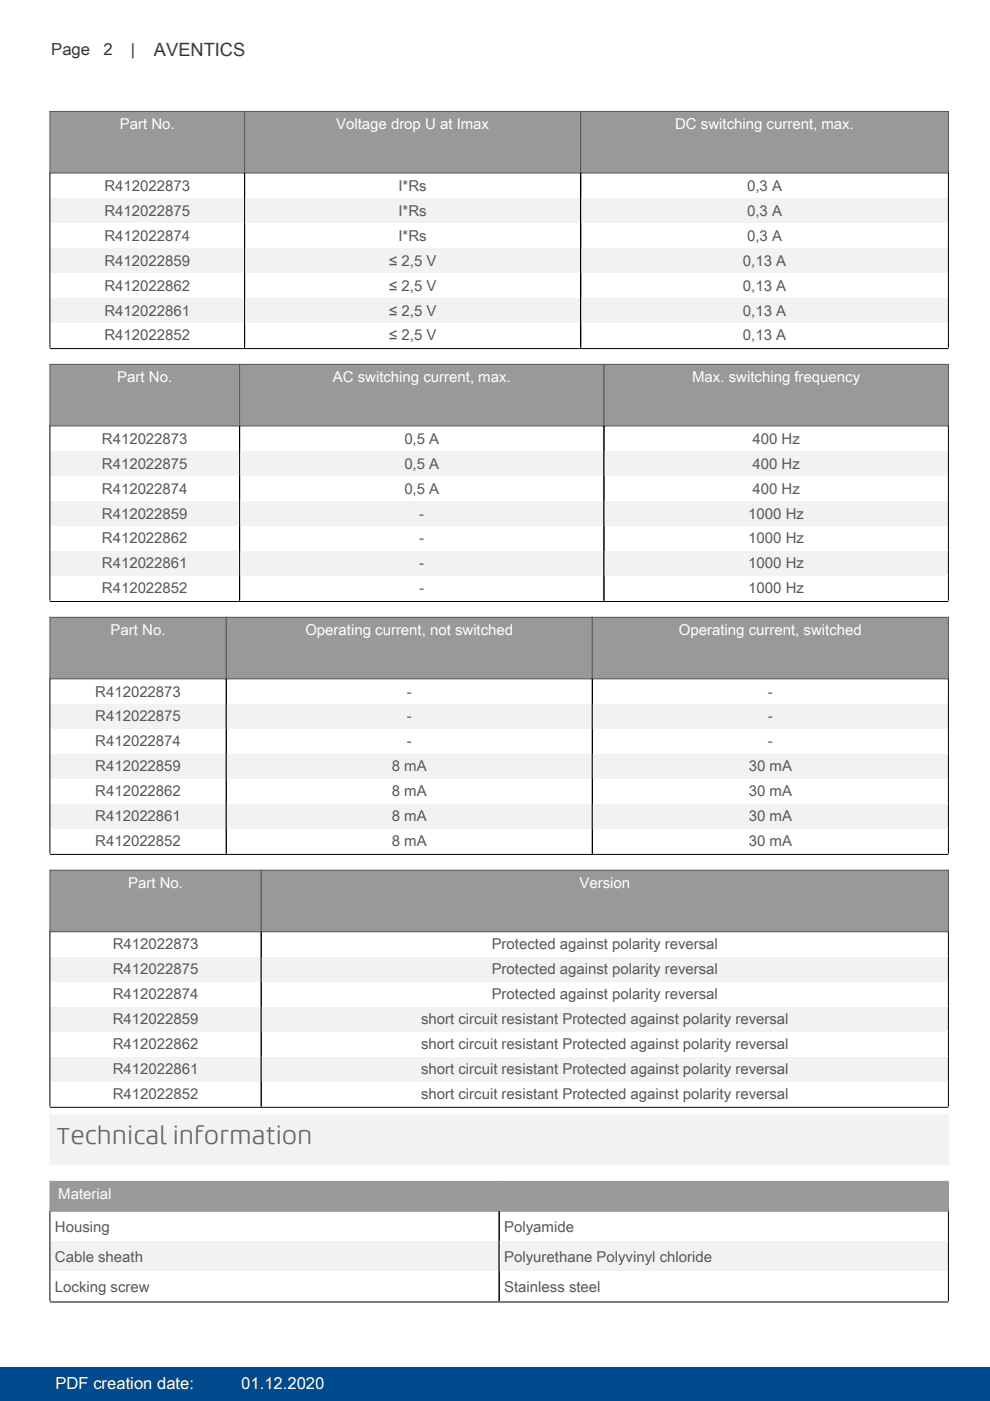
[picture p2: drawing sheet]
<svg xmlns="http://www.w3.org/2000/svg" width="210mm" height="297mm" viewBox="0 0 210 297" stroke-linecap="round" stroke-linejoin="round" font-family="sans-serif">
<defs><g id="words">
<text font-size="4.9" fill="#666" x="12" y="242.5">Technical information</text>
<text font-size="3.9" fill="#30373f" x="32.6" y="11.8">AVENTICS</text>
<g font-size="3.5" fill="#30373f">
<text x="10.9" y="11.6">Page</text>
<text x="21.9" y="11.6">2</text>
<text x="27.8" y="11.6">|</text>
</g>
<g font-size="3.5" fill="#fff">
<text x="11.8" y="294.6">PDF creation date:</text>
<text x="51.1" y="294.6">01.12.2020</text>
</g>
<g font-size="3.2" fill="#fff">
<text x="25.4" y="27.4">Part No.</text>
<text x="71.3" y="27.4">Voltage drop U at Imax</text>
<text x="143.1" y="27.4">DC switching current, max.</text>
<text x="24.9" y="81">Part No.</text>
<text x="70.6" y="81">AC switching current, max.</text>
<text x="146.8" y="81">Max. switching frequency</text>
<text x="23.5" y="134.6">Part No.</text>
<text x="64.7" y="134.6">Operating current, not switched</text>
<text x="143.9" y="134.6">Operating current, switched</text>
<text x="27.2" y="188.2">Part No.</text>
<text x="122.9" y="188.2">Version</text>
<text x="12.3" y="254.2">Material</text>
</g>
<g font-size="3.2" fill="#585858">
<text x="22.1" y="40.4">R412022873</text>
<text x="84.5" y="40.4">I*Rs</text>
<text x="158.4" y="40.4">0,3 A</text>
<text x="22.1" y="45.7">R412022875</text>
<text x="84.5" y="45.7">I*Rs</text>
<text x="158.4" y="45.7">0,3 A</text>
<text x="22.1" y="51">R412022874</text>
<text x="84.5" y="51">I*Rs</text>
<text x="158.4" y="51">0,3 A</text>
<text x="22.1" y="56.3">R412022859</text>
<text x="82.4" y="56.3">≤ 2,5 V</text>
<text x="157.5" y="56.3">0,13 A</text>
<text x="22.1" y="61.6">R412022862</text>
<text x="82.4" y="61.6">≤ 2,5 V</text>
<text x="157.5" y="61.6">0,13 A</text>
<text x="22.1" y="66.9">R412022861</text>
<text x="82.4" y="66.9">≤ 2,5 V</text>
<text x="157.5" y="66.9">0,13 A</text>
<text x="22.1" y="72.2">R412022852</text>
<text x="82.4" y="72.2">≤ 2,5 V</text>
<text x="157.5" y="72.2">0,13 A</text>
<text x="21.6" y="94.1">R412022873</text>
<text x="85.7" y="94.1">0,5 A</text>
<text x="159.5" y="94.1">400 Hz</text>
<text x="21.6" y="99.3">R412022875</text>
<text x="85.7" y="99.3">0,5 A</text>
<text x="159.5" y="99.3">400 Hz</text>
<text x="21.6" y="104.6">R412022874</text>
<text x="85.7" y="104.6">0,5 A</text>
<text x="159.5" y="104.6">400 Hz</text>
<text x="21.6" y="109.9">R412022859</text>
<text x="88.9" y="109.9">-</text>
<text x="158.7" y="109.9">1000 Hz</text>
<text x="21.6" y="115.2">R412022862</text>
<text x="88.9" y="115.2">-</text>
<text x="158.7" y="115.2">1000 Hz</text>
<text x="21.6" y="120.5">R412022861</text>
<text x="21.6" y="125.8">R412022852</text>
<text x="88.9" y="120.5">-</text>
<text x="88.9" y="125.8">-</text>
<text x="158.7" y="120.5">1000 Hz</text>
<text x="158.7" y="125.8">1000 Hz</text>
<text x="20.2" y="147.7">R412022873</text>
<text x="86.3" y="147.7">-</text>
<text x="162.8" y="147.7">-</text>
<text x="20.2" y="153">R412022875</text>
<text x="86.3" y="153">-</text>
<text x="162.8" y="153">-</text>
<text x="20.2" y="158.3">R412022874</text>
<text x="86.3" y="158.3">-</text>
<text x="162.8" y="158.3">-</text>
<text x="20.2" y="163.6">R412022859</text>
<text x="83.1" y="163.6">8 mA</text>
<text x="158.7" y="163.6">30 mA</text>
<text x="20.2" y="168.8">R412022862</text>
<text x="83.1" y="168.8">8 mA</text>
<text x="158.7" y="168.8">30 mA</text>
<text x="20.2" y="174.1">R412022861</text>
<text x="20.2" y="179.4">R412022852</text>
<text x="83.1" y="174.1">8 mA</text>
<text x="83.1" y="179.4">8 mA</text>
<text x="158.7" y="174.1">30 mA</text>
<text x="158.7" y="179.4">30 mA</text>
<text x="23.9" y="201.3">R412022873</text>
<text x="104.2" y="201.3">Protected against polarity reversal</text>
<text x="23.9" y="206.6">R412022875</text>
<text x="104.2" y="206.6">Protected against polarity reversal</text>
<text x="23.9" y="211.9">R412022874</text>
<text x="104.2" y="211.9">Protected against polarity reversal</text>
<text x="23.9" y="217.2">R412022859</text>
<text x="89.3" y="217.2">short circuit resistant Protected against polarity reversal</text>
<text x="23.9" y="222.5">R412022862</text>
<text x="23.9" y="227.8">R412022861</text>
<text x="89.3" y="222.5">short circuit resistant Protected against polarity reversal</text>
<text x="89.3" y="227.8">short circuit resistant Protected against polarity reversal</text>
<text x="23.9" y="233.1">R412022852</text>
<text x="89.3" y="233.1">short circuit resistant Protected against polarity reversal</text>
<text x="11.6" y="261.3">Housing</text>
<text x="106.9" y="261.3">Polyamide</text>
<text x="11.6" y="267.6">Cable sheath</text>
<text x="106.9" y="267.6">Polyurethane Polyvinyl chloride</text>
<text x="11.6" y="274">Locking screw</text>
<text x="106.9" y="274">Stainless steel</text>
</g>
</g></defs>
<path d="M10.6 23.6h41.3v13.1h-41.3z" fill="#999"/>
<path d="M10.5 23.6h41.4M10.5 36.7h41.4M10.6 23.5v13.3M51.9 23.5v13.3" fill="none" stroke="#585858" stroke-width=".21"/>
<path d="M51.9 23.6h71.2v13.1h-71.2z" fill="#999"/>
<path d="M51.8 23.6h71.4M51.8 36.7h71.4M51.9 23.5v13.3M123.1 23.5v13.3" fill="none" stroke="#585858" stroke-width=".21"/>
<path d="M123.1 23.6h78v13.1h-78z" fill="#999"/>
<path d="M123 23.6h78.2M123 36.7h78.2M123.1 23.5v13.3M201.1 23.5v13.3" fill="none" stroke="#585858" stroke-width=".21"/>
<path d="M10.6 36.7v5.3M51.9 36.7v5.3M123.1 36.7v5.3M201.1 36.7v5.3" fill="none" stroke="#000" stroke-width=".21"/>
<path d="M10.6 42h41.3v5.3h-41.3z" fill="#f2f2f2"/>
<path d="M10.6 42v5.3M51.9 42v5.3" fill="none" stroke="#000" stroke-width=".21"/>
<path d="M51.9 42h71.2v5.3h-71.2z" fill="#f2f2f2"/>
<path d="M51.9 42v5.3M123.1 42v5.3" fill="none" stroke="#000" stroke-width=".21"/>
<path d="M123.1 42h78v5.3h-78z" fill="#f2f2f2"/>
<path d="M10.6 47.3v5.3M51.9 47.3v5.3M123.1 42v10.6M201.1 42v10.6" fill="none" stroke="#000" stroke-width=".21"/>
<path d="M10.6 52.6h41.3v5.3h-41.3z" fill="#f2f2f2"/>
<path d="M10.6 52.6v5.3M51.9 52.6v5.3" fill="none" stroke="#000" stroke-width=".21"/>
<path d="M51.9 52.6h71.2v5.3h-71.2z" fill="#f2f2f2"/>
<path d="M51.9 52.6v5.3M123.1 52.6v5.3" fill="none" stroke="#000" stroke-width=".21"/>
<path d="M123.1 52.6h78v5.3h-78z" fill="#f2f2f2"/>
<path d="M10.6 57.9v5.2M51.9 57.9v5.2M123.1 52.6v10.5M201.1 52.6v10.5" fill="none" stroke="#000" stroke-width=".21"/>
<path d="M10.6 63.1h41.3v5.3h-41.3z" fill="#f2f2f2"/>
<path d="M10.6 63.1v5.3M51.9 63.1v5.3" fill="none" stroke="#000" stroke-width=".21"/>
<path d="M51.9 63.1h71.2v5.3h-71.2z" fill="#f2f2f2"/>
<path d="M51.9 63.1v5.3M123.1 63.1v5.3" fill="none" stroke="#000" stroke-width=".21"/>
<path d="M123.1 63.1h78v5.3h-78z" fill="#f2f2f2"/>
<path d="M10.6 68.4v5.3M10.6 73.9h190.5M51.9 68.4v5.3M123.1 63.1v10.6M201.1 63.1v10.6" fill="none" stroke="#000" stroke-width=".21"/>
<path d="M10.6 77.3h40.2v13h-40.2z" fill="#999"/>
<path d="M10.5 77.3h40.4M10.6 77.2v13.2M50.8 77.2v13.2M10.5 90.3h40.4" fill="none" stroke="#585858" stroke-width=".21"/>
<path d="M50.8 77.3h77.3v13h-77.3z" fill="#999"/>
<path d="M50.7 77.3h77.4M50.8 77.2v13.2M128.1 77.2v13.2M50.7 90.3h77.4" fill="none" stroke="#585858" stroke-width=".21"/>
<path d="M128.1 77.3h73v13h-73z" fill="#999"/>
<path d="M128 77.3h73.2M128.1 77.2v13.2M201.1 77.2v13.2M128 90.3h73.2" fill="none" stroke="#585858" stroke-width=".21"/>
<path d="M10.6 90.3v5.3M50.8 90.3v5.3M128.1 90.3v5.3M201.1 90.3v5.3" fill="none" stroke="#000" stroke-width=".21"/>
<path d="M10.6 95.6h40.2v5.3h-40.2z" fill="#f2f2f2"/>
<path d="M10.6 95.6v5.3M50.8 95.6v5.3" fill="none" stroke="#000" stroke-width=".21"/>
<path d="M50.8 95.6h77.3v5.3h-77.3z" fill="#f2f2f2"/>
<path d="M50.8 95.6v5.3M128.1 95.6v5.3" fill="none" stroke="#000" stroke-width=".21"/>
<path d="M128.1 95.6h73v5.3h-73z" fill="#f2f2f2"/>
<path d="M128.1 95.6v10.6M201.1 95.6v10.6M10.6 100.9v5.3M50.8 100.9v5.3" fill="none" stroke="#000" stroke-width=".21"/>
<path d="M10.6 106.2h40.2v5.3h-40.2z" fill="#f2f2f2"/>
<path d="M10.6 106.2v5.3M50.8 106.2v5.3" fill="none" stroke="#000" stroke-width=".21"/>
<path d="M50.8 106.2h77.3v5.3h-77.3z" fill="#f2f2f2"/>
<path d="M50.8 106.2v5.3M128.1 106.2v5.3" fill="none" stroke="#000" stroke-width=".21"/>
<path d="M128.1 106.2h73v5.3h-73z" fill="#f2f2f2"/>
<path d="M10.6 111.5v5.3M50.8 111.5v5.3M128.1 106.2v10.6M201.1 106.2v10.6" fill="none" stroke="#000" stroke-width=".21"/>
<path d="M10.6 116.8h40.2v5.3h-40.2z" fill="#f2f2f2"/>
<path d="M10.6 116.8v5.3M50.8 116.8v5.3" fill="none" stroke="#000" stroke-width=".21"/>
<path d="M50.8 116.8h77.3v5.3h-77.3z" fill="#f2f2f2"/>
<path d="M50.8 116.8v5.3M128.1 116.8v5.3" fill="none" stroke="#000" stroke-width=".21"/>
<path d="M128.1 116.8h73v5.3h-73z" fill="#f2f2f2"/>
<path d="M128.1 116.8v10.6M201.1 116.8v10.6M10.6 122.1v5.3M10.6 127.5h190.5M50.8 122.1v5.3" fill="none" stroke="#000" stroke-width=".21"/>
<path d="M10.6 130.9h37.4v13h-37.4z" fill="#999"/>
<path d="M10.5 130.9h37.6M10.6 130.8v13.2M48 130.8v13.2M10.5 143.9h37.6" fill="none" stroke="#585858" stroke-width=".21"/>
<path d="M48 130.9h77.6v13h-77.6z" fill="#999"/>
<path d="M47.9 130.9h77.8M48 130.8v13.2M125.6 130.8v13.2M47.9 143.9h77.8" fill="none" stroke="#585858" stroke-width=".21"/>
<path d="M125.6 130.9h75.5v13h-75.5z" fill="#999"/>
<path d="M125.5 130.9h75.7M125.6 130.8v13.2M201.1 130.8v13.2M125.5 143.9h75.7" fill="none" stroke="#585858" stroke-width=".21"/>
<path d="M10.6 143.9v5.3M48 143.9v5.3M125.6 143.9v5.3M201.1 143.9v5.3" fill="none" stroke="#000" stroke-width=".21"/>
<path d="M10.6 149.2h37.4v5.3h-37.4z" fill="#f2f2f2"/>
<path d="M10.6 149.2v5.3M48 149.2v5.3" fill="none" stroke="#000" stroke-width=".21"/>
<path d="M48 149.2h77.6v5.3h-77.6z" fill="#f2f2f2"/>
<path d="M48 149.2v5.3M125.6 149.2v5.3" fill="none" stroke="#000" stroke-width=".21"/>
<path d="M125.6 149.2h75.5v5.3h-75.5z" fill="#f2f2f2"/>
<path d="M10.6 154.5v5.3M48 154.5v5.3M125.6 149.2v10.6M201.1 149.2v10.6" fill="none" stroke="#000" stroke-width=".21"/>
<path d="M10.6 159.8h37.4v5.3h-37.4z" fill="#f2f2f2"/>
<path d="M10.6 159.8v5.3M48 159.8v5.3" fill="none" stroke="#000" stroke-width=".21"/>
<path d="M48 159.8h77.6v5.3h-77.6z" fill="#f2f2f2"/>
<path d="M48 159.8v5.3M125.6 159.8v5.3" fill="none" stroke="#000" stroke-width=".21"/>
<path d="M125.6 159.8h75.5v5.3h-75.5z" fill="#f2f2f2"/>
<path d="M125.6 159.8v10.6M201.1 159.8v10.6M10.6 165.1v5.3M48 165.1v5.3" fill="none" stroke="#000" stroke-width=".21"/>
<path d="M10.6 170.4h37.4v5.3h-37.4z" fill="#f2f2f2"/>
<path d="M10.6 170.4v5.3M48 170.4v5.3" fill="none" stroke="#000" stroke-width=".21"/>
<path d="M48 170.4h77.6v5.3h-77.6z" fill="#f2f2f2"/>
<path d="M48 170.4v5.3M125.6 170.4v5.3" fill="none" stroke="#000" stroke-width=".21"/>
<path d="M125.6 170.4h75.5v5.3h-75.5z" fill="#f2f2f2"/>
<path d="M10.6 175.7v5.3M48 175.7v5.3M125.6 170.4v10.6M201.1 170.4v10.6M10.6 181.2h190.5" fill="none" stroke="#000" stroke-width=".21"/>
<path d="M10.6 184.5h44.8v13.1h-44.8z" fill="#999"/>
<path d="M10.5 184.5h45M10.5 197.6h45M10.6 184.4v13.2M55.4 184.4v13.2" fill="none" stroke="#585858" stroke-width=".21"/>
<path d="M55.4 184.5h145.7v13.1h-145.7z" fill="#999"/>
<path d="M55.3 184.5h145.9M55.3 197.6h145.9M55.4 184.4v13.2M201.1 184.4v13.2" fill="none" stroke="#585858" stroke-width=".21"/>
<path d="M10.6 197.6v5.2M55.4 197.6v5.2M201.1 197.6v5.2" fill="none" stroke="#000" stroke-width=".21"/>
<path d="M10.6 202.8h44.8v5.3h-44.8z" fill="#f2f2f2"/>
<path d="M10.6 202.8v5.3M55.4 202.8v5.3" fill="none" stroke="#000" stroke-width=".21"/>
<path d="M55.4 202.8h145.7v5.3h-145.7z" fill="#f2f2f2"/>
<path d="M10.6 208.1v5.3M55.4 202.8v10.6M201.1 202.8v10.6" fill="none" stroke="#000" stroke-width=".21"/>
<path d="M10.6 213.4h44.8v5.3h-44.8z" fill="#f2f2f2"/>
<path d="M10.6 213.4v5.3M55.4 213.4v5.3" fill="none" stroke="#000" stroke-width=".21"/>
<path d="M55.4 213.4h145.7v5.3h-145.7z" fill="#f2f2f2"/>
<path d="M10.6 218.7v5.3M55.4 213.4v10.6M201.1 213.4v10.6" fill="none" stroke="#000" stroke-width=".21"/>
<path d="M10.6 224h44.8v5.3h-44.8z" fill="#f2f2f2"/>
<path d="M10.6 224v5.3M55.4 224v5.3" fill="none" stroke="#000" stroke-width=".21"/>
<path d="M55.4 224h145.7v5.3h-145.7z" fill="#f2f2f2"/>
<path d="M10.6 229.3v5.3M10.6 234.8h190.5M55.4 224v10.6M201.1 224v10.6" fill="none" stroke="#000" stroke-width=".21"/>
<path d="M10.6 236.4h190.5v10.5h-190.5z" fill="#f2f2f2"/>
<path d="M10.5 236.4h190.7M10.6 236.3v10.7M201.1 236.3v10.7M10.5 246.9h190.7" fill="none" stroke="#f2f2f2" stroke-width=".21"/>
<path d="M10.6 250.5h95.2v6.3h-95.2z" fill="#999"/>
<path d="M10.5 250.5h95.4M10.5 256.8h95.4M10.6 250.4v6.5M105.8 250.4v6.5" fill="none" stroke="#999" stroke-width=".21"/>
<path d="M105.8 250.5h95.3v6.3h-95.3z" fill="#999"/>
<path d="M105.7 250.5h95.5M105.7 256.8h95.5M105.8 250.4v6.5M201.1 250.4v6.5" fill="none" stroke="#999" stroke-width=".21"/>
<path d="M10.6 256.8v6.4M105.8 256.8v6.4M201.1 256.8v6.4" fill="none" stroke="#000" stroke-width=".21"/>
<path d="M10.6 263.2h95.2v6.3h-95.2z" fill="#f2f2f2"/>
<path d="M10.6 263.2v6.3M105.8 263.2v6.3" fill="none" stroke="#000" stroke-width=".21"/>
<path d="M105.8 263.2h95.3v6.3h-95.3z" fill="#f2f2f2"/>
<path d="M10.6 269.5v6.4M10.6 276h190.5M105.8 263.2v12.7M201.1 263.2v12.7" fill="none" stroke="#000" stroke-width=".21"/>
<path d="M0 290h209.9v7h-209.9z" fill="#004b8d"/>
<use href="#words"/>
</svg>
